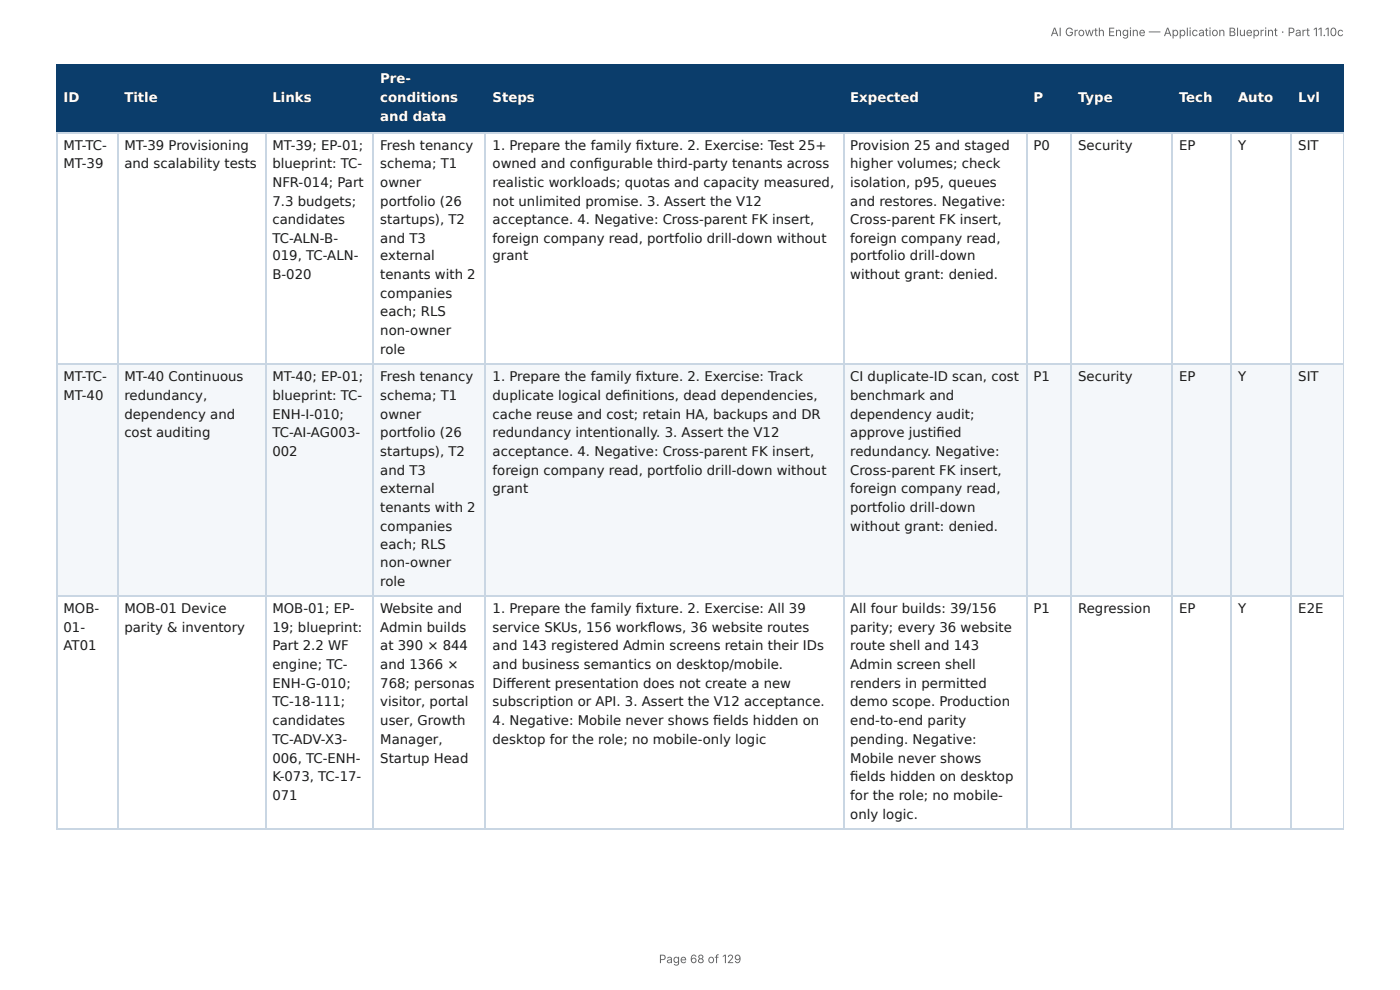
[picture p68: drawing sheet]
<svg xmlns="http://www.w3.org/2000/svg" width="297mm" height="210mm" viewBox="0 0 297 210" stroke-linecap="round" stroke-linejoin="round" font-family="sans-serif">
<defs><g id="words">
<g font-size="2.8" fill="#fff">
<text x="80.8" y="17.7">Pre-</text>
<text x="13.5" y="21.7">ID</text>
<text x="26.4" y="21.7">Title</text>
<text x="57.9" y="21.7">Links</text>
<text x="80.8" y="21.7">conditions</text>
<text x="104.6" y="21.7">Steps</text>
<text x="180.6" y="21.7">Expected</text>
<text x="219.5" y="21.7">P</text>
<text x="229" y="21.7">Type</text>
<text x="250.4" y="21.7">Tech</text>
<text x="262.9" y="21.7">Auto</text>
<text x="275.7" y="21.7">Lvl</text>
<text x="80.8" y="25.7">and data</text>
</g>
<g font-size="2.8" fill="#1a1a1a">
<text x="13.5" y="31.7">MT-TC-</text>
<text x="13.5" y="35.7">MT-39</text>
<text x="26.4" y="31.7">MT-39 Provisioning</text>
<text x="26.4" y="35.7">and scalability tests</text>
<text x="57.9" y="31.7">MT-39; EP-01;</text>
<text x="57.9" y="35.7">blueprint: TC-</text>
<text x="80.8" y="31.7">Fresh tenancy</text>
<text x="80.8" y="35.7">schema; T1</text>
<text x="104.6" y="31.7">1. Prepare the family fi xture. 2. Exercise: Test 25+</text>
<text x="104.6" y="35.7">owned and confi gurable third-party tenants across</text>
<text x="180.6" y="31.7">Provision 25 and staged</text>
<text x="180.6" y="35.7">higher volumes; check</text>
<text x="219.5" y="31.7">P0</text>
<text x="229" y="31.7">Security</text>
<text x="250.4" y="31.7">EP</text>
<text x="262.9" y="31.7">Y</text>
<text x="275.7" y="31.7">SIT</text>
<text x="57.9" y="39.7">NFR-014; Part</text>
<text x="80.8" y="39.7">owner</text>
<text x="104.6" y="39.7">realistic workloads; quotas and capacity measured,</text>
<text x="180.6" y="39.7">isolation, p95, queues</text>
<text x="57.9" y="43.7">7.3 budgets;</text>
<text x="57.9" y="47.6">candidates</text>
<text x="80.8" y="43.7">portfolio (26</text>
<text x="80.8" y="47.6">startups), T2</text>
<text x="104.6" y="43.7">not unlimited promise. 3. Assert the V12</text>
<text x="104.6" y="47.6">acceptance. 4. Negative: Cross-parent FK insert,</text>
<text x="180.6" y="43.7">and restores. Negative:</text>
<text x="180.6" y="47.6">Cross-parent FK insert,</text>
<text x="57.9" y="51.6">TC-ALN-B-</text>
<text x="80.8" y="51.6">and T3</text>
<text x="104.6" y="51.6">foreign company read, portfolio drill-down without</text>
<text x="180.6" y="51.6">foreign company read,</text>
<text x="57.9" y="55.3">019, TC-ALN-</text>
<text x="57.9" y="59.3">B-020</text>
<text x="80.8" y="55.3">external</text>
<text x="80.8" y="59.3">tenants with 2</text>
<text x="104.6" y="55.3">grant</text>
<text x="180.6" y="55.3">portfolio drill-down</text>
<text x="180.6" y="59.3">without grant: denied.</text>
<text x="80.8" y="63.2">companies</text>
<text x="80.8" y="67.2">each; RLS</text>
<text x="80.8" y="71.2">non-owner</text>
<text x="80.8" y="75.1">role</text>
<text x="13.5" y="81">MT-TC-</text>
<text x="26.4" y="81">MT-40 Continuous</text>
<text x="57.9" y="81">MT-40; EP-01;</text>
<text x="80.8" y="81">Fresh tenancy</text>
<text x="104.6" y="81">1. Prepare the family fi xture. 2. Exercise: Track</text>
<text x="180.6" y="81">CI duplicate-ID scan, cost</text>
<text x="219.5" y="81">P1</text>
<text x="229" y="81">Security</text>
<text x="250.4" y="81">EP</text>
<text x="262.9" y="81">Y</text>
<text x="275.7" y="81">SIT</text>
<text x="13.5" y="84.9">MT-40</text>
<text x="26.4" y="84.9">redundancy,</text>
<text x="26.4" y="88.9">dependency and</text>
<text x="57.9" y="84.9">blueprint: TC-</text>
<text x="57.9" y="88.9">ENH-I-010;</text>
<text x="80.8" y="84.9">schema; T1</text>
<text x="80.8" y="88.9">owner</text>
<text x="104.6" y="84.9">duplicate logical defi nitions, dead dependencies,</text>
<text x="104.6" y="88.9">cache reuse and cost; retain HA, backups and DR</text>
<text x="180.6" y="84.9">benchmark and</text>
<text x="180.6" y="88.9">dependency audit;</text>
<text x="26.4" y="92.9">cost auditing</text>
<text x="57.9" y="92.9">TC-AI-AG003-</text>
<text x="80.8" y="92.9">portfolio (26</text>
<text x="104.6" y="92.9">redundancy intentionally. 3. Assert the V12</text>
<text x="180.6" y="92.9">approve justifi ed</text>
<text x="57.9" y="96.8">002</text>
<text x="80.8" y="96.8">startups), T2</text>
<text x="80.8" y="100.8">and T3</text>
<text x="104.6" y="96.8">acceptance. 4. Negative: Cross-parent FK insert,</text>
<text x="104.6" y="100.8">foreign company read, portfolio drill-down without</text>
<text x="180.6" y="96.8">redundancy. Negative:</text>
<text x="180.6" y="100.8">Cross-parent FK insert,</text>
<text x="80.8" y="104.8">external</text>
<text x="104.6" y="104.8">grant</text>
<text x="180.6" y="104.8">foreign company read,</text>
<text x="80.8" y="108.7">tenants with 2</text>
<text x="80.8" y="112.7">companies</text>
<text x="180.6" y="108.7">portfolio drill-down</text>
<text x="180.6" y="112.7">without grant: denied.</text>
<text x="80.8" y="116.7">each; RLS</text>
<text x="80.8" y="120.4">non-owner</text>
<text x="80.8" y="124.4">role</text>
<text x="13.5" y="130.2">MOB-</text>
<text x="26.4" y="130.2">MOB-01 Device</text>
<text x="57.9" y="130.2">MOB-01; EP-</text>
<text x="80.8" y="130.2">Website and</text>
<text x="104.6" y="130.2">1. Prepare the family fi xture. 2. Exercise: All 39</text>
<text x="180.6" y="130.2">All four builds: 39/156</text>
<text x="219.5" y="130.2">P1</text>
<text x="229" y="130.2">Regression</text>
<text x="250.4" y="130.2">EP</text>
<text x="262.9" y="130.2">Y</text>
<text x="275.7" y="130.2">E2E</text>
<text x="13.5" y="134.1">01-</text>
<text x="26.4" y="134.1">parity &amp; inventory</text>
<text x="57.9" y="134.1">19; blueprint:</text>
<text x="80.8" y="134.1">Admin builds</text>
<text x="104.6" y="134.1">service SKUs, 156 workfl ows, 36 website routes</text>
<text x="180.6" y="134.1">parity; every 36 website</text>
<text x="13.5" y="138.1">AT01</text>
<text x="57.9" y="138.1">Part 2.2 WF</text>
<text x="57.9" y="142.1">engine; TC-</text>
<text x="80.8" y="138.1">at 390 × 844</text>
<text x="80.8" y="142.1">and 1366 ×</text>
<text x="104.6" y="138.1">and 143 registered Admin screens retain their IDs</text>
<text x="104.6" y="142.1">and business semantics on desktop/mobile.</text>
<text x="180.6" y="138.1">route shell and 143</text>
<text x="180.6" y="142.1">Admin screen shell</text>
<text x="57.9" y="146">ENH-G-010;</text>
<text x="80.8" y="146">768; personas</text>
<text x="104.6" y="146">Diff erent presentation does not create a new</text>
<text x="180.6" y="146">renders in permitted</text>
<text x="57.9" y="150">TC-18-111;</text>
<text x="57.9" y="154">candidates</text>
<text x="80.8" y="150">visitor, portal</text>
<text x="80.8" y="154">user, Growth</text>
<text x="104.6" y="150">subscription or API. 3. Assert the V12 acceptance.</text>
<text x="104.6" y="154">4. Negative: Mobile never shows fi elds hidden on</text>
<text x="180.6" y="150">demo scope. Production</text>
<text x="180.6" y="154">end-to-end parity</text>
<text x="57.9" y="158">TC-ADV-X3-</text>
<text x="57.9" y="161.9">006, TC-ENH-</text>
<text x="80.8" y="158">Manager,</text>
<text x="80.8" y="161.9">Startup Head</text>
<text x="104.6" y="158">desktop for the role; no mobile-only logic</text>
<text x="180.6" y="158">pending. Negative:</text>
<text x="180.6" y="161.9">Mobile never shows</text>
<text x="57.9" y="165.9">K-073, TC-17-</text>
<text x="180.6" y="165.9">fi elds hidden on desktop</text>
<text x="57.9" y="169.9">071</text>
<text x="180.6" y="169.9">for the role; no mobile-</text>
<text x="180.6" y="173.8">only logic.</text>
</g>
<g font-size="2.5" fill="#666">
<text x="223.1" y="7.7">AI Growth Engine — Application Blueprint · Part 11.10c</text>
<text x="139.9" y="204.5">Page 68 of 129</text>
</g>
</g></defs>
<g fill="#0b3d6b">
<path d="M12.2 14h12.7v14h-12.7z"/>
<path d="M24.9 14h31.5v14h-31.5z"/>
<path d="M56.4 14h23v14h-23z"/>
<path d="M79.4 14h23.8v14h-23.8z"/>
<path d="M103.2 14h75.9v14h-75.9z"/>
<path d="M179.1 14h38.9v14h-38.9z"/>
<path d="M218 14h9.5v14h-9.5z"/>
<path d="M227.5 14h21.5v14h-21.5z"/>
<path d="M249 14h12.4v14h-12.4z"/>
<path d="M261.4 14h13v14h-13z"/>
<path d="M274.4 14h11v14h-11z"/>
</g>
<g fill="#f4f7fa">
<path d="M12.2 77.5h12.7v49.2h-12.7z"/>
<path d="M24.9 77.5h31.5v49.2h-31.5z"/>
<path d="M56.4 77.5h23v49.2h-23z"/>
<path d="M79.4 77.5h23.8v49.2h-23.8z"/>
<path d="M103.2 77.5h75.9v49.2h-75.9z"/>
<path d="M179.1 77.5h38.9v49.2h-38.9z"/>
<path d="M218 77.5h9.5v49.2h-9.5z"/>
<path d="M227.5 77.5h21.5v49.2h-21.5z"/>
<path d="M249 77.5h12.4v49.2h-12.4z"/>
<path d="M261.4 77.5h13v49.2h-13z"/>
<path d="M274.4 77.5h11v49.2h-11z"/>
</g>
<g fill="none" stroke="#0b3d6b" stroke-width=".26">
<path d="M11.9 13.9h273.5M12 13.8v14.5M25 13.8v14.5M56.5 13.8v14.5M79.2 13.8v14.5M103.1 13.8v14.5M179.3 13.8v14.5M218.1 13.8v14.5M227.4 13.8v14.5M248.8 13.8v14.5M261.5 13.8v14.5M274.2 13.8v14.5"/>
<path d="M11.9 28.2h273.5"/>
</g>
<path d="M285.3 13.8v14.5" fill="none" stroke="#0b3d6b" stroke-width=".21"/>
<g fill="none" stroke="#c9d6e3" stroke-width=".26">
<path d="M11.9 28.2h273.5M12 28.3v147.6M25 28.3v147.6M56.5 28.3v147.6M79.2 28.3v147.6M103.1 28.3v147.6M179.3 28.3v147.6M218.1 28.3v147.6M227.4 28.3v147.6M248.8 28.3v147.6M261.5 28.3v147.6M274.2 28.3v147.6"/>
<path d="M11.9 77.4h273.5M11.9 126.6h273.5M11.9 176.1h273.5"/>
</g>
<path d="M285.3 28.3v147.6" fill="none" stroke="#c9d6e3" stroke-width=".21"/>
<use href="#words"/>
</svg>
